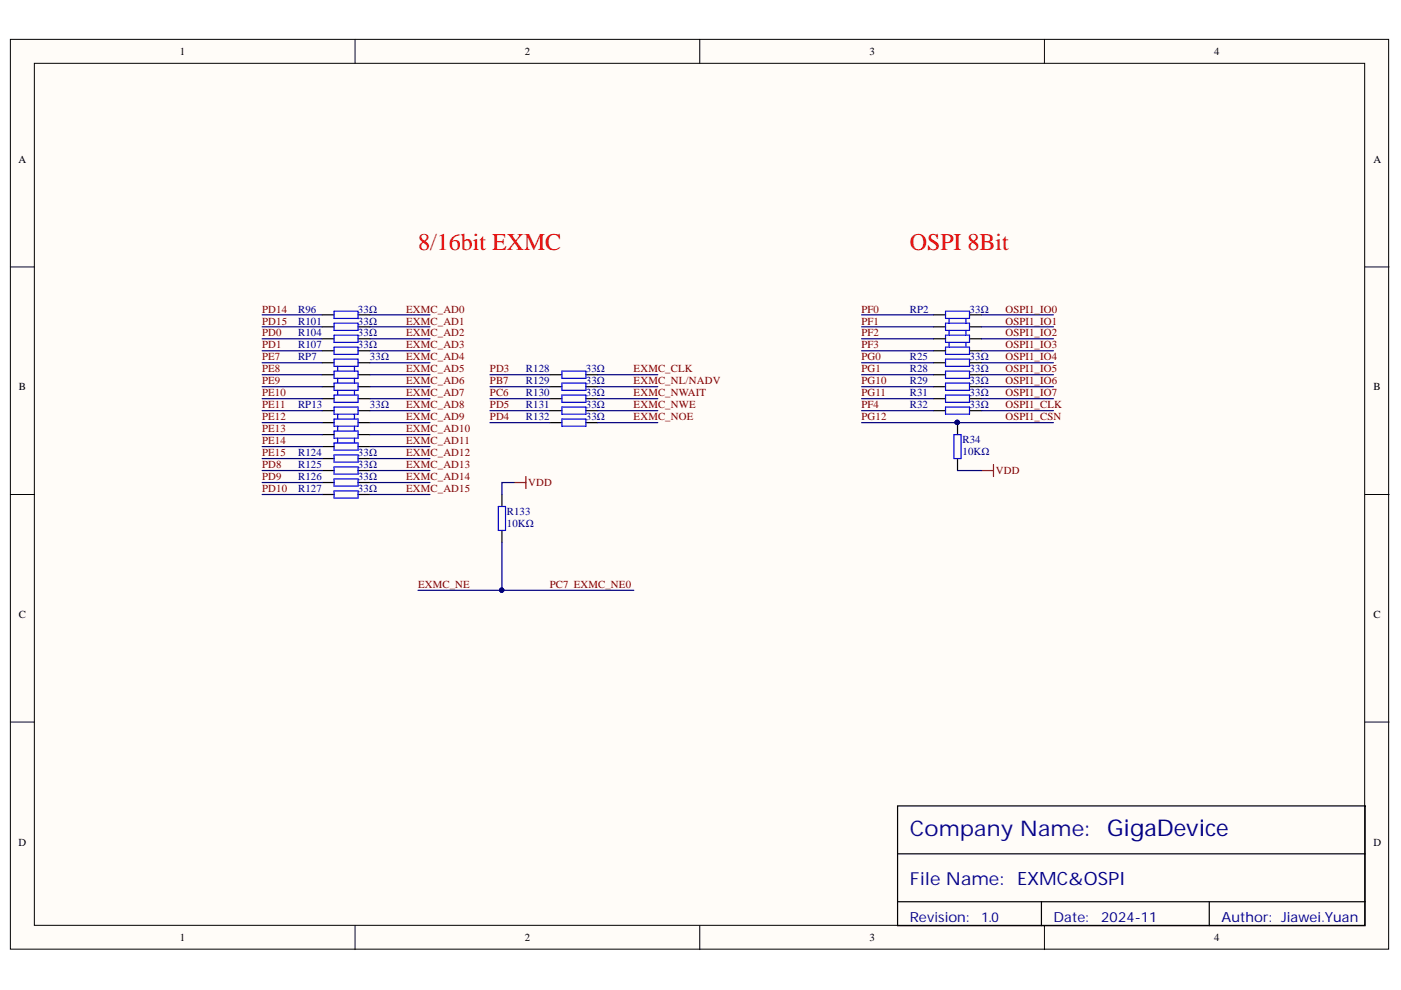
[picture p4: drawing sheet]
<svg xmlns="http://www.w3.org/2000/svg" width="297mm" height="210mm" viewBox="0 0 297 210" stroke-linecap="round" stroke-linejoin="round" font-family="sans-serif">
<defs><g id="words">
<g font-size="5.1" fill="#f00">
<text x="88.7" y="53">8/16bit EXMC</text>
<text x="192.9" y="53">OSPI 8Bit</text>
</g>
<text font-size="4.9" fill="#000080" x="234.8" y="177.3">GigaDevice</text>
<text font-size="4.6" fill="#11037f" x="192.9" y="177.3">Company Name:</text>
<text font-size="3.9" fill="#000080" x="215.7" y="187.7">EXMC&amp;OSPI</text>
<text font-size="3.8" fill="#11037f" x="192.9" y="187.7">File Name:</text>
<g font-size="3" fill="#11037f">
<text x="192.9" y="195.5">Revision:</text>
<text x="223.3" y="195.5">Date:</text>
<text x="259" y="195.5">Author: Jiawei.Yuan</text>
</g>
<text font-size="3" fill="#000080" x="233.5" y="195.5">2024-11</text>
<text font-size="2.9" fill="#000080" x="208.1" y="195.5">1.0</text>
<g font-size="2.3">
<text x="38.2" y="11.7">1</text>
<text x="111.2" y="11.7">2</text>
<text x="184.3" y="11.7">3</text>
<text x="257.4" y="11.7">4</text>
<text x="3.9" y="34.5">A</text>
<text x="291.2" y="34.5">A</text>
<text x="4" y="82.8">B</text>
<text x="291.2" y="82.8">B</text>
<text x="4" y="131">C</text>
<text x="291.2" y="131">C</text>
<text x="3.9" y="179.3">D</text>
<text x="291.2" y="179.3">D</text>
<text x="38.2" y="199.6">1</text>
<text x="111.2" y="199.6">2</text>
<text x="184.3" y="199.6">3</text>
<text x="257.4" y="199.6">4</text>
</g>
<g font-size="2.3" fill="#800000">
<text x="55.6" y="66.3">PD14</text>
<text x="55.6" y="68.8">PD15</text>
<text x="55.6" y="71.3">PD0</text>
<text x="86.1" y="66.3">EXMC_AD0</text>
<text x="86.1" y="68.8">EXMC_AD1</text>
<text x="86.1" y="71.3">EXMC_AD2</text>
<text x="182.6" y="66.3">PF0</text>
<text x="182.6" y="68.8">PF1</text>
<text x="182.6" y="71.3">PF2</text>
<text x="213.2" y="66.3">OSPI1_IO0</text>
<text x="213.2" y="68.8">OSPI1_IO1</text>
<text x="213.2" y="71.3">OSPI1_IO2</text>
<text x="55.6" y="73.9">PD1</text>
<text x="55.6" y="76.4">PE7</text>
<text x="86.1" y="73.9">EXMC_AD3</text>
<text x="86.1" y="76.4">EXMC_AD4</text>
<text x="182.6" y="76.4">PG0</text>
<text x="182.6" y="73.9">PF3</text>
<text x="213.2" y="76.4">OSPI1_IO4</text>
<text x="213.2" y="73.9">OSPI1_IO3</text>
<text x="55.6" y="78.9">PE8</text>
<text x="55.6" y="81.5">PE9</text>
<text x="86.1" y="78.9">EXMC_AD5</text>
<text x="86.1" y="81.5">EXMC_AD6</text>
<text x="103.9" y="78.9">PD3</text>
<text x="103.9" y="81.5">PB7</text>
<text x="134.3" y="78.9">EXMC_CLK</text>
<text x="134.3" y="81.5">EXMC_NL/NADV</text>
<text x="182.6" y="78.9">PG1</text>
<text x="182.6" y="81.5">PG10</text>
<text x="213.2" y="78.9">OSPI1_IO5</text>
<text x="213.2" y="81.5">OSPI1_IO6</text>
<text x="55.6" y="84">PE10</text>
<text x="55.6" y="86.6">PE11</text>
<text x="55.6" y="89.1">PE12</text>
<text x="86.1" y="84">EXMC_AD7</text>
<text x="86.1" y="86.6">EXMC_AD8</text>
<text x="86.1" y="89.1">EXMC_AD9</text>
<text x="103.9" y="84">PC6</text>
<text x="103.9" y="86.6">PD5</text>
<text x="103.9" y="89.1">PD4</text>
<text x="134.3" y="84">EXMC_NWAIT</text>
<text x="134.3" y="86.6">EXMC_NWE</text>
<text x="134.3" y="89.1">EXMC_NOE</text>
<text x="182.6" y="86.6">PF4</text>
<text x="182.6" y="84">PG11</text>
<text x="182.6" y="89.1">PG12</text>
<text x="213.2" y="84">OSPI1_IO7</text>
<text x="213.2" y="86.6">OSPI1_CLK</text>
<text x="213.2" y="89.1">OSPI1_CSN</text>
<text x="55.6" y="91.6">PE13</text>
<text x="55.6" y="94.2">PE14</text>
<text x="86.1" y="91.6">EXMC_AD10</text>
<text x="86.1" y="94.2">EXMC_AD11</text>
<text x="55.6" y="96.7">PE15</text>
<text x="55.6" y="99.2">PD8</text>
<text x="55.6" y="101.8">PD9</text>
<text x="86.1" y="96.7">EXMC_AD12</text>
<text x="86.1" y="99.2">EXMC_AD13</text>
<text x="86.1" y="101.8">EXMC_AD14</text>
<text x="211.2" y="100.5">VDD</text>
<text x="55.6" y="104.4">PD10</text>
<text x="86.1" y="104.4">EXMC_AD15</text>
<text x="112" y="103">VDD</text>
<text x="88.7" y="124.7">EXMC_NE</text>
<text x="116.6" y="124.7">PC7 EXMC_NE0</text>
</g>
<g font-size="2.3" fill="#000080">
<text x="63.2" y="66.3">R96</text>
<text x="63.2" y="68.8">R101</text>
<text x="63.2" y="71.3">R104</text>
<text x="75.9" y="66.3">33Ω</text>
<text x="75.9" y="68.8">33Ω</text>
<text x="75.9" y="71.3">33Ω</text>
<text x="192.9" y="66.3">RP2</text>
<text x="205.6" y="66.3">33Ω</text>
<text x="63.2" y="73.9">R107</text>
<text x="63.2" y="76.4">RP7</text>
<text x="75.9" y="73.9">33Ω</text>
<text x="78.4" y="76.4">33Ω</text>
<text x="192.9" y="76.4">R25</text>
<text x="205.6" y="76.4">33Ω</text>
<text x="111.5" y="78.9">R128</text>
<text x="111.5" y="81.5">R129</text>
<text x="124.2" y="78.9">33Ω</text>
<text x="124.2" y="81.5">33Ω</text>
<text x="192.9" y="78.9">R28</text>
<text x="192.9" y="81.5">R29</text>
<text x="205.6" y="78.9">33Ω</text>
<text x="205.6" y="81.5">33Ω</text>
<text x="63.2" y="86.6">RP13</text>
<text x="78.4" y="86.6">33Ω</text>
<text x="111.5" y="84">R130</text>
<text x="111.5" y="86.6">R131</text>
<text x="111.5" y="89.1">R132</text>
<text x="124.2" y="84">33Ω</text>
<text x="124.2" y="86.6">33Ω</text>
<text x="124.2" y="89.1">33Ω</text>
<text x="192.9" y="84">R31</text>
<text x="192.9" y="86.6">R32</text>
<text x="205.6" y="84">33Ω</text>
<text x="205.6" y="86.6">33Ω</text>
<text x="204.1" y="93.9">R34</text>
<text x="63.2" y="96.7">R124</text>
<text x="63.2" y="99.2">R125</text>
<text x="63.2" y="101.8">R126</text>
<text x="75.9" y="96.7">33Ω</text>
<text x="75.9" y="99.2">33Ω</text>
<text x="75.9" y="101.8">33Ω</text>
<text x="204.1" y="96.4">10KΩ</text>
<text x="63.2" y="104.4">R127</text>
<text x="75.9" y="104.4">33Ω</text>
<text x="107.4" y="109.2">R133</text>
<text x="107.4" y="111.7">10KΩ</text>
</g>
</g></defs>
<g fill="#fffcf8" stroke="#000" stroke-width=".21">
<path d="M2.2 8.3h292.2v192.9h-292.2z"/>
<path d="M7.3 13.4h282v182.8h-282z"/>
</g>
<path d="M75.3 8.3v5.1M148.4 8.3v5.1M221.4 8.3v5.1M2.2 56.6h5.1M289.4 56.6h5.1M2.2 104.8h5.1M289.4 104.8h5.1M2.2 153.1h5.1M289.4 153.1h5.1M75.3 196.3v5M148.4 196.3v5M221.4 196.3v5" fill="none" stroke="#000" stroke-width=".21"/>
<g fill="none" stroke="#000" stroke-width=".25">
<path d="M68.3 66.8h2.5M68.3 69.3h2.5M68.3 71.8h2.5M68.3 74.4h2.5M68.3 79.5h2.5M68.3 76.9h2.5M75.9 66.8h2.6M75.9 69.3h2.6M75.9 71.8h2.6M75.9 74.4h2.6M75.9 79.5h2.6M75.9 76.9h2.6"/>
<path d="M116.6 79.5h2.5M124.2 79.5h2.6M197.9 66.8h2.6M197.9 69.3h2.6M197.9 71.8h2.6M197.9 74.4h2.6M197.9 79.5h2.6M197.9 76.9h2.6M205.6 66.8h2.5M205.6 69.3h2.5M205.6 71.8h2.5M205.6 74.4h2.5"/>
<path d="M205.6 79.5h2.5M205.6 76.9h2.5M68.3 97.2h2.5M68.3 99.8h2.5M68.3 82h2.5M68.3 84.5h2.5M68.3 87.1h2.5M68.3 89.6h2.5M68.3 94.7h2.5M68.3 92.1h2.5M75.9 97.2h2.6M75.9 99.8h2.6"/>
<path d="M75.9 82h2.6M75.9 84.5h2.6M75.9 87.1h2.6M75.9 89.6h2.6M75.9 94.7h2.6M75.9 92.1h2.6M116.6 82h2.5M116.6 84.5h2.5M116.6 87.1h2.5M116.6 89.6h2.5M124.2 82h2.6M124.2 84.5h2.6"/>
<path d="M124.2 87.1h2.6M124.2 89.6h2.6M197.9 82h2.6M197.9 84.5h2.6M197.9 87.1h2.6M203 89.6v2.5M203 97.2v2.6M205.6 82h2.5M205.6 84.5h2.5M205.6 87.1h2.5M68.3 102.3h2.5M68.3 104.8h2.5"/>
<path d="M75.9 102.3h2.6M75.9 104.8h2.6M106.4 104.8v2.6M106.4 112.5v2.5M190.3 170.9h99.1v25.4h-99.1zM190.3 181h99.1M190.3 191.2h99.1M220.8 191.2v5.1M256.4 191.2v5.1"/>
</g>
<g fill="none" stroke="#00f" stroke-width=".25">
<path d="M70.8 66h5.1v1.5h-5.1zM70.8 68.5h5.1v1.6h-5.1zM70.8 71.1h5.1v1.5h-5.1zM70.8 73.6h5.1v1.5h-5.1zM70.8 76.2h5.1v1.5h-5.1zM70.8 78.7h5.1v1.5h-5.1zM71.6 77.7v1M75.2 77.7v1M119.1 78.7h5.1v1.5h-5.1zM200.5 66h5.1v1.5h-5.1zM200.5 68.5h5.1v1.6h-5.1zM200.5 71.1h5.1v1.5h-5.1z"/>
<path d="M200.5 73.6h5.1v1.5h-5.1zM200.5 78.7h5.1v1.5h-5.1zM200.5 76.2h5.1v1.5h-5.1zM201.2 67.5v1M201.2 70.1v1M201.2 72.6v1M204.8 67.5v1M204.8 70.1v1M204.8 72.6v1M70.8 81.2h5.1v1.6h-5.1zM70.8 83.8h5.1v1.5h-5.1zM70.8 86.3h5.1v1.5h-5.1z"/>
<path d="M70.8 88.8h5.1v1.6h-5.1zM70.8 91.4h5.1v1.5h-5.1zM70.8 93.9h5.1v1.6h-5.1zM70.8 96.5h5.1v1.5h-5.1zM70.8 99h5.1v1.5h-5.1zM71.6 80.2v1M71.6 82.8v1M71.6 87.8v1M71.6 90.4v1M71.6 92.9v1M75.2 80.2v1M75.2 82.8v1"/>
<path d="M75.2 87.8v1M75.2 90.4v1M75.2 92.9v1M119.1 81.2h5.1v1.6h-5.1zM119.1 83.8h5.1v1.5h-5.1zM119.1 86.3h5.1v1.5h-5.1zM119.1 88.8h5.1v1.6h-5.1zM200.5 81.2h5.1v1.6h-5.1zM200.5 83.8h5.1v1.5h-5.1zM200.5 86.3h5.1v1.5h-5.1zM202.2 92.1h1.6v5.1h-1.6zM70.8 101.5h5.1v1.6h-5.1z"/>
<path d="M70.8 104.1h5.1v1.5h-5.1zM105.7 107.4h1.5v5.1h-1.5z"/>
</g>
<path d="M208.1 99.8h2.5M210.6 98.5v2.5M109 102.3h2.5M111.5 101v2.6" fill="none" stroke="#800000" stroke-width=".25"/>
<g fill="#000080" stroke="#000080" stroke-width=".21">
<circle cx="203" cy="89.6" r=".46"/>
<circle cx="106.4" cy="125.1" r=".46"/>
</g>
<g fill="none" stroke="#000080" stroke-width=".25">
<path d="M55.6 66.8h12.7M55.6 69.3h12.7M55.6 71.8h12.7M55.6 74.4h12.7M55.6 76.9h12.7M55.6 79.5h12.7M78.5 66.8h12.7M78.5 69.3h12.7M78.5 71.8h12.7M78.5 74.4h12.7M78.5 76.9h12.7M78.5 79.5h12.7"/>
<path d="M103.9 79.5h12.7M126.8 79.5h12.7M182.7 66.8h15.2M182.7 69.3h15.2M182.7 71.8h15.2M182.7 74.4h15.2M182.7 76.9h15.2M182.7 79.5h15.2M208.1 66.8h15.2M208.1 69.3h15.2M208.1 71.8h15.2M208.1 74.4h15.2"/>
<path d="M208.1 76.9h15.2M208.1 79.5h15.2M55.6 82h12.7M55.6 84.5h12.7M55.6 87.1h12.7M55.6 89.6h12.7M55.6 92.1h12.7M55.6 94.7h12.7M55.6 97.2h12.7M55.6 99.8h12.7M78.5 82h12.7M78.5 84.5h12.7"/>
<path d="M78.5 87.1h12.7M78.5 89.6h12.7M78.5 92.1h12.7M78.5 94.7h12.7M78.5 97.2h12.7M78.5 99.8h12.7M103.9 82h12.7M103.9 84.5h12.7M103.9 87.1h12.7M103.9 89.6h12.7M126.8 82h12.7M126.8 84.5h12.7"/>
<path d="M126.8 87.1h12.7M126.8 89.6h12.7M182.7 89.6h40.6M182.7 82h15.2M182.7 84.5h15.2M182.7 87.1h15.2M203 99.8h5.1M208.1 82h15.2M208.1 84.5h15.2M208.1 87.1h15.2M55.6 102.3h12.7M55.6 104.8h12.7"/>
<path d="M78.5 102.3h12.7M78.5 104.8h12.7M106.4 115v10.2h-17.8M109 102.3h-2.6v2.5M106.4 125.2h28"/>
</g>
<use href="#words"/>
</svg>
